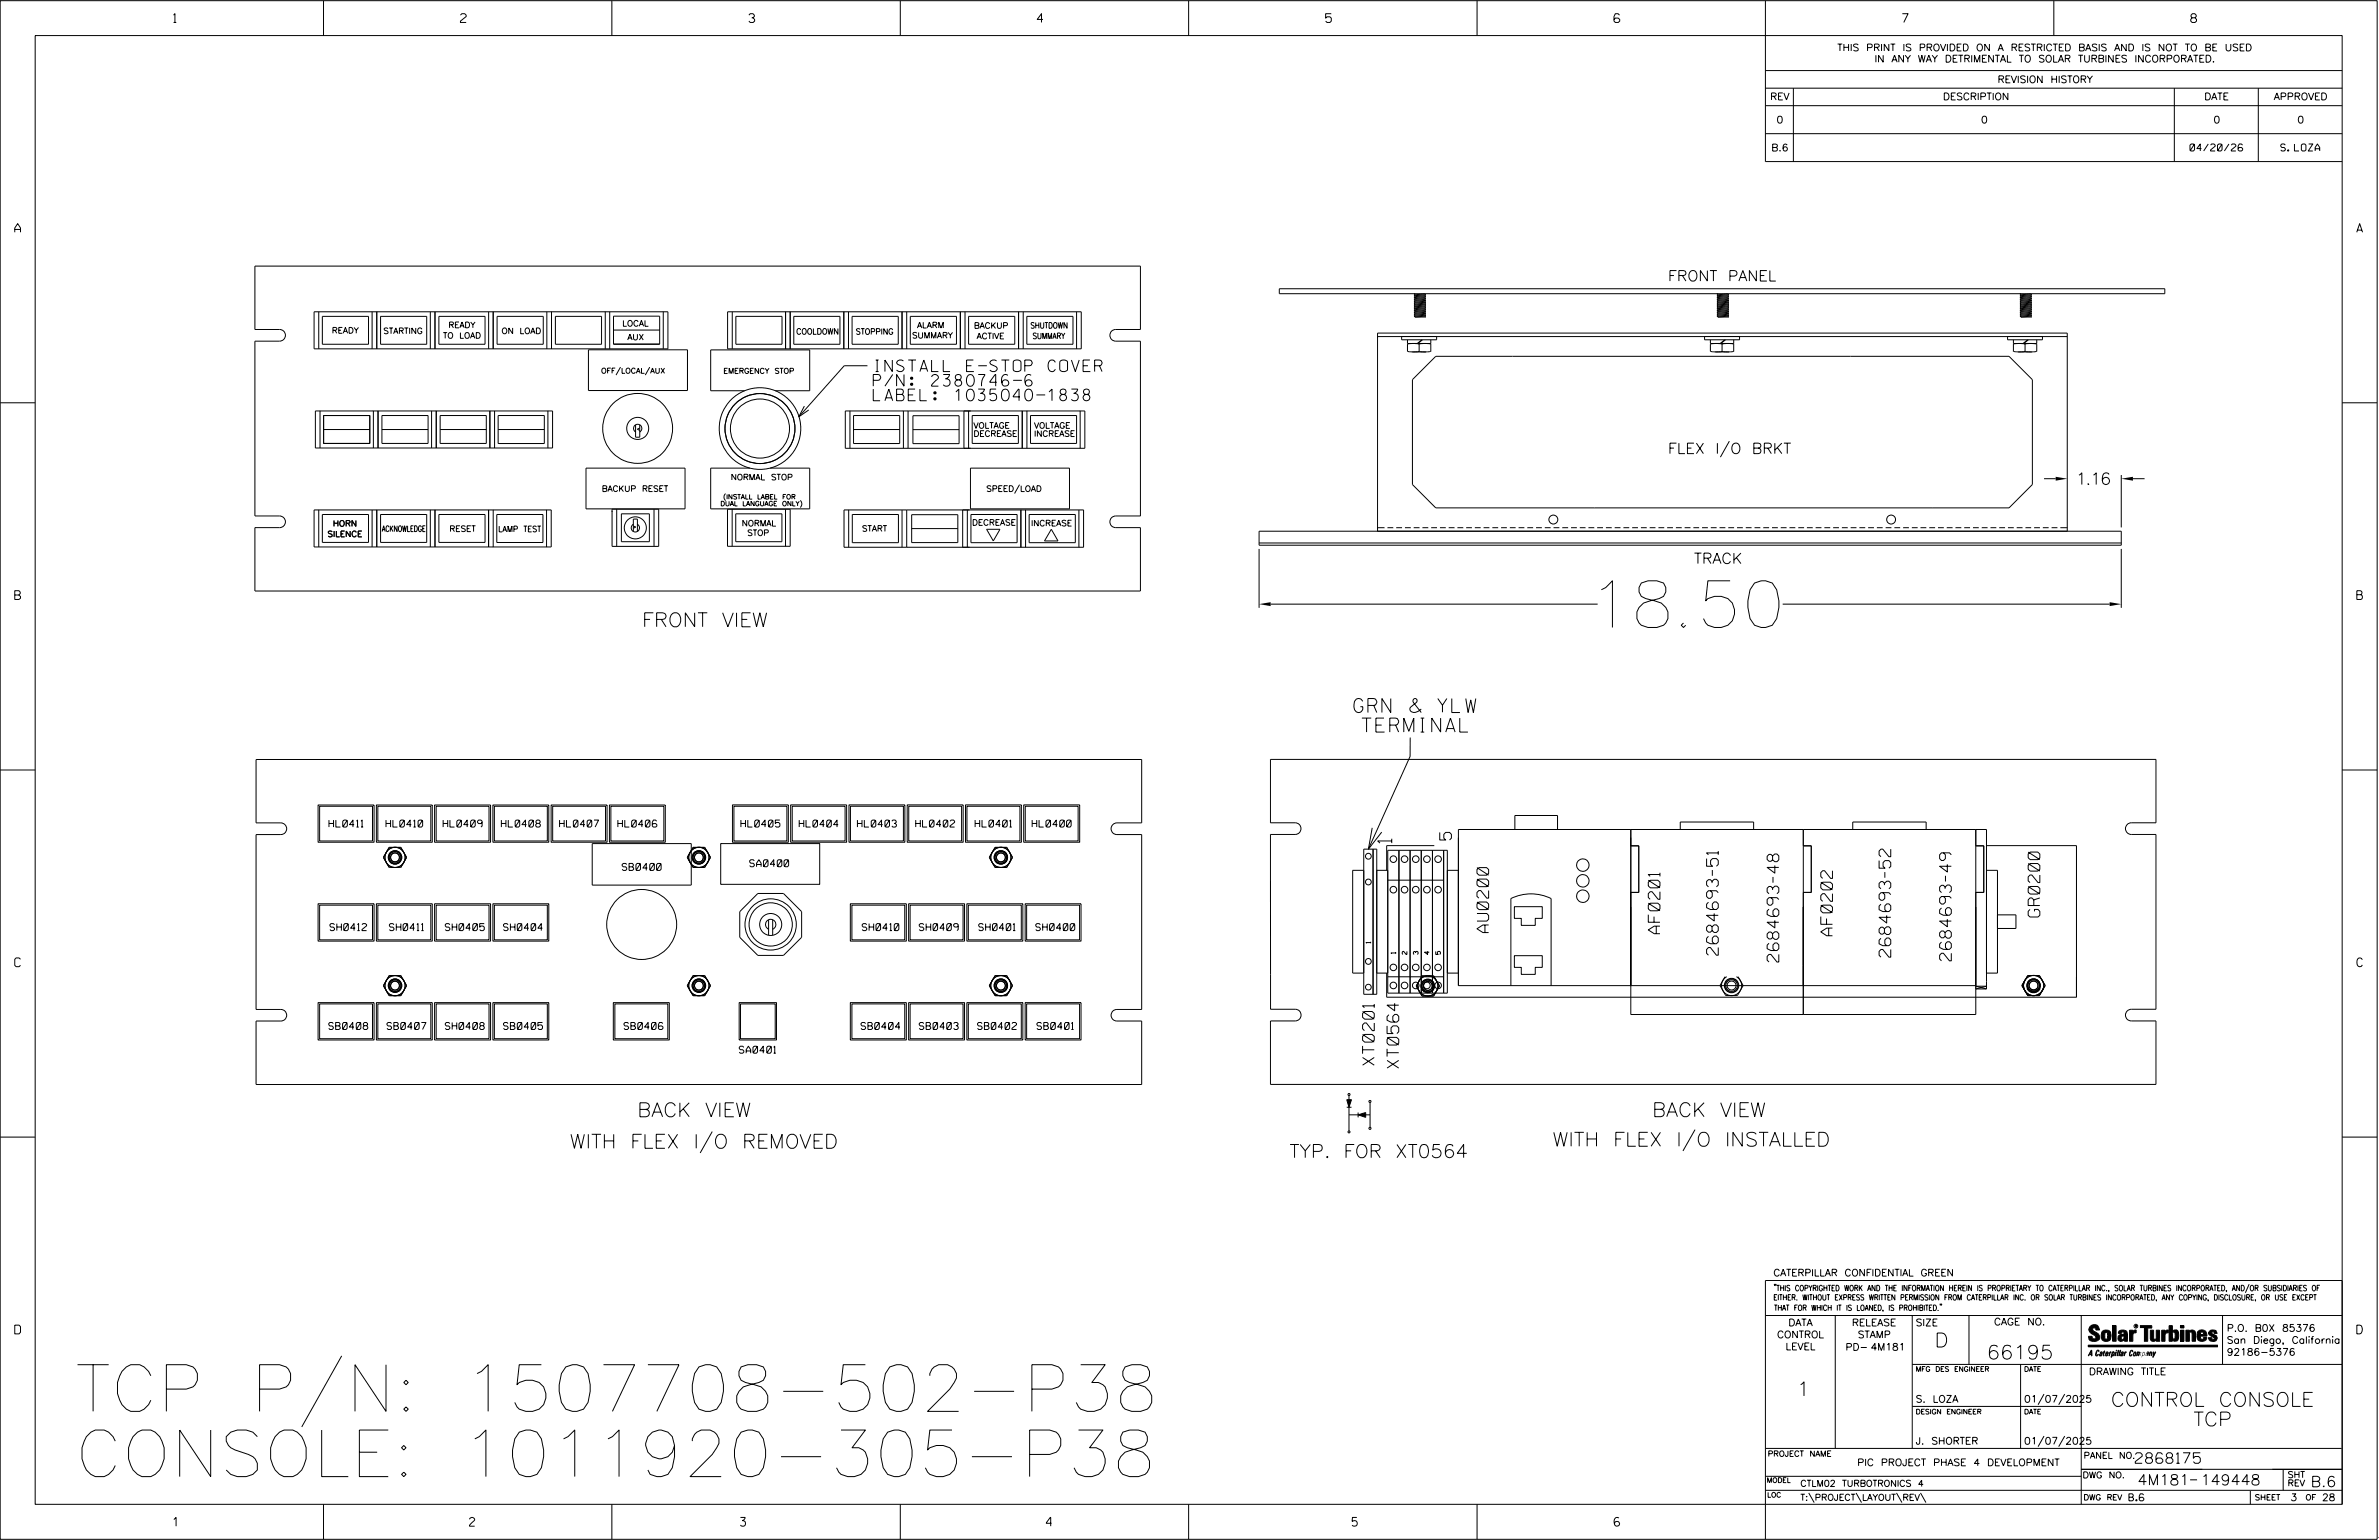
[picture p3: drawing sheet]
<svg xmlns="http://www.w3.org/2000/svg" width="864mm" height="559mm" viewBox="0 0 864 559" stroke-linecap="round" stroke-linejoin="round" font-family="sans-serif">
<defs><g id="words">
<g font-size="16.9">
<text x="581.3" y="227.7">18.50</text>
<text x="27.3" y="512.1">TCP P/N: 1507708-502-P38</text>
<text x="27.3" y="535.8">CONSOLE: 1011920-305-P38</text>
</g>
<g font-size="5.1">
<text x="233.1" y="227.4">FRONT VIEW</text>
<text x="491.5" y="258.5">GRN &amp; YLW</text>
<text x="494.4" y="265.7">TERMINAL</text>
<text x="505.2" y="305.9" transform="rotate(-90 505.2 305.9)">1</text>
<text x="231.3" y="405.2">BACK VIEW</text>
<text x="599.7" y="405.2">BACK VIEW</text>
<text x="206.8" y="416.7">WITH FLEX I/O REMOVED</text>
<text x="563.6" y="415.9">WITH FLEX I/O INSTALLED</text>
<text x="702.3" y="488.8">D</text>
<text x="721.2" y="493.2">66195</text>
<text x="652.2" y="506.5">1</text>
<text x="766.3" y="510.3">CONTROL CONSOLE</text>
<text x="796.2" y="517.4">TCP</text>
</g>
<text font-size="4.8" x="468.1" y="420.1">TYP. FOR XT0564</text>
<g font-size="4.2">
<text x="317" y="134.8">INSTALL E-STOP COVER</text>
<text x="317" y="140.1">P/N: 2380746-6</text>
<text x="317" y="145.4">LABEL: 1035040-1838</text>
<text x="754.7" y="175.8">1.16</text>
<text x="526.9" y="304.8" transform="rotate(-90 526.9 304.8)">5</text>
<text x="740.5" y="332.8" transform="rotate(-90 740.5 332.8)">GR0200</text>
<text x="540.4" y="338.4" transform="rotate(-90 540.4 338.4)">AU0200</text>
<text x="602.6" y="338.8" transform="rotate(-90 602.6 338.8)">AF0201</text>
<text x="665.2" y="339.5" transform="rotate(-90 665.2 339.5)">AF0202</text>
<text x="623.7" y="346.6" transform="rotate(-90 623.7 346.6)">2684693-51</text>
<text x="686.4" y="347.3" transform="rotate(-90 686.4 347.3)">2684693-52</text>
<text x="645.7" y="349.1" transform="rotate(-90 645.7 349.1)">2684693-48</text>
<text x="708.3" y="348.7" transform="rotate(-90 708.3 348.7)">2684693-49</text>
<text x="498.9" y="386.5" transform="rotate(-90 498.9 386.5)">XT0201</text>
<text x="507.7" y="387.5" transform="rotate(-90 507.7 387.5)">XT0564</text>
</g>
<g font-size="3.8">
<text x="605.5" y="102">FRONT PANEL</text>
<text x="605.5" y="164.6">FLEX I/O BRKT</text>
<text x="614.9" y="204.5">TRACK</text>
<text x="775.1" y="531">2868175</text>
<text x="775.9" y="538.9">4M181</text>
<text x="798.8" y="538.9">149448</text>
<text x="838.8" y="539.5">B.6</text>
</g>
<g font-size="3.2">
<text x="63" y="8.2">1</text>
<text x="167.2" y="8.2">2</text>
<text x="271.8" y="8.2">3</text>
<text x="376.5" y="8.2">4</text>
<text x="481.2" y="8.2">5</text>
<text x="690.6" y="8.2">7</text>
<text x="795.3" y="8.2">8</text>
<text x="5.4" y="84.3">A</text>
<text x="855.5" y="84.3">A</text>
<text x="5.4" y="217.5">B</text>
<text x="855.6" y="217.5">B</text>
<text x="5.4" y="350.8">C</text>
<text x="855.6" y="350.8">C</text>
<text x="5.4" y="484">D</text>
<text x="855.6" y="484">D</text>
<text x="62.8" y="553.8">1</text>
<text x="170.4" y="553.8">2</text>
<text x="268.8" y="553.8">3</text>
<text x="379.8" y="553.8">4</text>
<text x="490.8" y="553.8">5</text>
<text x="585.9" y="553.8">6</text>
</g>
<g font-size="2.5">
<text x="666.9" y="18.5">THIS PRINT IS PROVIDED ON A RESTRICTED BASIS AND IS NOT TO BE USED</text>
<text x="680.5" y="22.6">IN ANY WAY DETRIMENTAL TO SOLAR TURBINES INCORPORATED.</text>
<text x="725.1" y="30">REVISION HISTORY</text>
<text x="642.6" y="36.3">REV</text>
<text x="705.3" y="36.3">DESCRIPTION</text>
<text x="800.2" y="36.3">DATE</text>
<text x="825.4" y="36.3">APPROVED</text>
<text x="644.9" y="44.7">0</text>
<text x="719.1" y="44.7">0</text>
<text x="803.5" y="44.7">0</text>
<text x="834" y="44.7">0</text>
<text x="643" y="54.8">B.6</text>
<text x="795" y="54.8">04/20/26</text>
<text x="827.9" y="54.8">S. LOZA</text>
<text x="119.4" y="300.1">HL0411</text>
<text x="140.1" y="300.1">HL0410</text>
<text x="160.8" y="300.1">HL0409</text>
<text x="182" y="300.1">HL0408</text>
<text x="203.1" y="300.1">HL0407</text>
<text x="224.3" y="300.1">HL0406</text>
<text x="269" y="300.1">HL0405</text>
<text x="290.1" y="300.1">HL0404</text>
<text x="311.3" y="300.1">HL0403</text>
<text x="332.4" y="300.1">HL0402</text>
<text x="354" y="300.1">HL0401</text>
<text x="374.7" y="300.1">HL0400</text>
<text x="225.9" y="315.8">SB0400</text>
<text x="272.2" y="314.5">SA0400</text>
<text x="119.8" y="337.7">SH0412</text>
<text x="141.4" y="337.7">SH0411</text>
<text x="161.6" y="337.7">SH0405</text>
<text x="182.8" y="337.7">SH0404</text>
<text x="313" y="337.7">SH0410</text>
<text x="333.7" y="337.7">SH0409</text>
<text x="355.3" y="337.7">SH0401</text>
<text x="376" y="337.7">SH0400</text>
<text x="119.3" y="373.5">SB0408</text>
<text x="140.5" y="373.5">SB0407</text>
<text x="161.6" y="373.5">SH0408</text>
<text x="182.8" y="373.5">SB0405</text>
<text x="226.5" y="373.5">SB0406</text>
<text x="312.6" y="373.5">SB0404</text>
<text x="333.7" y="373.5">SB0403</text>
<text x="354.9" y="373.5">SB0402</text>
<text x="376.4" y="373.5">SB0401</text>
<text x="268.4" y="382.2">SA0401</text>
<text x="643.8" y="463">CATERPILLAR CONFIDENTIAL GREEN</text>
<text x="645.1" y="485.5">CONTROL</text>
<text x="649.2" y="481.1">DATA</text>
<text x="672.3" y="481.1">RELEASE</text>
<text x="674.4" y="485.5">STAMP</text>
<text x="695.4" y="481.1">SIZE</text>
<text x="723.8" y="480.8">CAGE NO.</text>
<text x="808.4" y="483.1">P.O. B0X 85376</text>
<text x="648.2" y="489.8">LEVEL</text>
<text x="669.9" y="490">PD- 4M181</text>
<text x="808.4" y="487.5">San Diego, California</text>
<text x="808.4" y="491.8">92186-5376</text>
<text x="758.3" y="498.9">DRAWING TITLE</text>
<text x="695.4" y="508.9">S. LOZA</text>
<text x="734.8" y="508.9">01/07/2025</text>
<text x="695.4" y="524.1">J. SHORTER</text>
<text x="734.8" y="524.1">01/07/2025</text>
<text x="674.2" y="531.9">PIC PROJECT PHASE 4 DEVELOPMENT</text>
<text x="772.8" y="544.6">B.6</text>
<text x="831.4" y="544.6">3</text>
<text x="842.9" y="544.6">28</text>
</g>
<g font-size="2.3">
<text x="756.4" y="529.2">PANEL NO.</text>
<text x="653.5" y="539.4">CTLM02 TURBOTRONICS 4</text>
<text x="756" y="536.3">DWG NO.</text>
<text x="830.4" y="539.3">REV</text>
<text x="830.4" y="536.2">SHT</text>
<text x="653.5" y="544.5">T:\PROJECT\LAYOUT\REV\</text>
</g>
<g font-size="2.1">
<text x="162.8" y="118.9">READY</text>
<text x="225.9" y="118.4">LOCAL</text>
<text x="332.9" y="119">ALARM</text>
<text x="353.5" y="119.2">BACKUP</text>
<text x="374.1" y="119.1">SHUTDOWN</text>
<text x="120.5" y="120.9">READY</text>
<text x="139.1" y="121.1">STARTING</text>
<text x="160.8" y="122.8">TO LOAD</text>
<text x="182.1" y="121.1">ON LOAD</text>
<text x="227.8" y="123.4">AUX</text>
<text x="289" y="121.3">COOLDOWN</text>
<text x="310.6" y="121.4">STOPPING</text>
<text x="331.1" y="122.7">SUMMARY</text>
<text x="354.6" y="123">ACTIVE</text>
<text x="374.8" y="123">SUMMARY</text>
<text x="353.4" y="155.4">VOLTAGE</text>
<text x="375.4" y="155.4">VOLTAGE</text>
<text x="353.4" y="158.4">DECREASE</text>
<text x="375.4" y="158.4">INCREASE</text>
<text x="218.4" y="178.4">BACKUP RESET</text>
<text x="265.3" y="174.2">NORMAL STOP</text>
<text x="358" y="178.4">SPEED/LOAD</text>
<text x="120.8" y="191">HORN</text>
<text x="269.3" y="190.9">NORMAL</text>
<text x="352.9" y="190.6">DECREASE</text>
<text x="374.3" y="190.9">INCREASE</text>
<text x="118.9" y="194.8">SILENCE</text>
<text x="138.6" y="192.9">ACKNOWLEDGE</text>
<text x="163.2" y="192.9">RESET</text>
<text x="180.8" y="193">LAMP TEST</text>
<text x="271.3" y="194.4">STOP</text>
<text x="312.9" y="192.8">START</text>
</g>
<g font-size="2">
<text x="643.8" y="468.4">&quot;THIS COPYRIGHTED WORK AND THE INFORMATION HEREIN IS PROPRIETARY TO CATERPILLAR INC., SOLAR TURBINES INCORPORATED, AND/OR SUBSIDIARIES OF</text>
<text x="643.8" y="471.8">EITHER. WITHOUT EXPRESS WRITTEN PERMISSION FROM CATERPILLAR INC. OR SOLAR TURBINES INCORPORATED, ANY COPYING, DISCLOSURE, OR USE EXCEPT</text>
<text x="644" y="475.6">THAT FOR WHICH IT IS LOANED, IS PROHIBITED.&quot;</text>
<text x="641.7" y="528.5">PROJECT NAME</text>
<text x="756.3" y="544.3">DWG REV</text>
<text x="818.5" y="544.3">SHEET</text>
<text x="836.9" y="544.3">OF</text>
</g>
<g font-size="1.9">
<text x="218.2" y="135.5">OFF/LOCAL/AUX</text>
<text x="262.6" y="135.5">EMERGENCY STOP</text>
</g>
<g font-size="1.8">
<text x="695.4" y="497.6">MFG DES ENGINEER</text>
<text x="734.8" y="497.6">DATE</text>
<text x="695.4" y="513.1">DESIGN ENGINEER</text>
<text x="734.8" y="513.1">DATE</text>
<text x="641.3" y="538">MODEL</text>
<text x="641.5" y="543.3">LOC</text>
</g>
<g font-size="1.7">
<text x="261.5" y="183.6">DUAL LANGUAGE ONLY)</text>
<text x="262.5" y="181.1">(INSTALL LABEL FOR</text>
<text x="497.6" y="342.3" transform="rotate(-90 497.6 342.3)">1</text>
<text x="506.6" y="346" transform="rotate(-90 506.6 346)">1</text>
<text x="510.7" y="346.3" transform="rotate(-90 510.7 346.3)">2</text>
<text x="514.8" y="346.3" transform="rotate(-90 514.8 346.3)">3</text>
<text x="518.8" y="346.3" transform="rotate(-90 518.8 346.3)">4</text>
<text x="522.9" y="346.3" transform="rotate(-90 522.9 346.3)">5</text>
</g>
<text font-size=".9" x="775.1" y="481.7">R</text>
</g></defs>
<g fill="none" stroke="#000" stroke-width=".36">
<path d="M.1 .2h862.8v558.4h-862.8zM12.8 12.9h837.4v533h-837.4zM117.4 .2v12.7M222.1 .2v12.7M326.8 .2v12.7M431.5 .2v12.7M536.2 .2v12.7M587.9 5.5l-.5-.5h-1l-.5 1v1.7l.5 .4h1l.6-.4v-.6l-.6-.5h-1l-.5 .5M640.9 .2v58.4h209.3M745.6 .2v12.7M640.9 25.6h209.3M640.9 32h209.3"/>
<path d="M640.9 38.3h209.3M651 32v26.6M789.3 32v26.6M819.8 32v26.6M640.9 48.5h209.3M92.5 96.6h321.5v23h-9a2.12 2.12 0 0 0-2.1 2.1 2.12 2.12 0 0 0 2.1 2.1h9v63.4h-9a2.12 2.12 0 0 0-2.1 2.1 2.12 2.12 0 0 0 2.1 2.2h9v23h-321.5v-23h9a2.12 2.12 0 0 0 2.1-2.2 2.12 2.12 0 0 0-2.1-2.1h-9v-63.4h9a2.12 2.12 0 0 0 2.1-2.1 2.12 2.12 0 0 0-2.1-2.1h-9zM114 113.1h128.5v13.5h-128.5zM115.7 113.1v13.5M117 114.8h16.8v10.1h-16.8zM135.1 113.1v13.5M136.8 113.1v13.5M138.1 114.8h16.8v10.1h-16.8z"/>
<path d="M156.2 113.1v13.5M157.9 113.1v13.5M159.3 114.8h16.8v10.1h-16.8zM177.4 113.1v13.5M179 113.1v13.5M180.4 114.8h16.8v10.1h-16.8zM198.5 113.1v13.5M200.2 113.1v13.5M201.6 114.8h16.8v10.1h-16.8zM219.7 113.1v13.4M221.3 113.1v13.5M222.7 114.7h16.8v10.2h-16.8z"/>
<path d="M222.7 119.8h16.8M240.8 113.1v13.4M264.1 113.1h128.4v13.5h-128.4zM265.8 113.1v13.5M267.1 114.8h16.8v10.1h-16.8zM285.2 113.1v13.5M286.8 113.1v13.5M288.1 114.8h16.8v10.1h-16.8zM306.3 113.1v13.5M308 113.1v13.5M309.3 114.8h16.8v10.1h-16.8zM327.4 113.1v13.5"/>
<path d="M329.1 113.1v13.5M330.4 114.8h16.8v10.1h-16.8zM348.6 113.1v13.5M350.3 113.1v13.5M351.6 114.8h16.8v10.1h-16.8zM369.7 113.1v13.5M371.4 113.1v13.5M372.7 114.8h16.8v10.1h-16.8zM390.8 113.1v13.5M464.4 104.8h321.4v1.8h-321.4zM513.3 106.6l.4 .4M513.3 107.3l.4 .3"/>
<path d="M513.3 108l.4 .3M513.3 108.7l.4 .3M513.3 109.3l.4 .4M513.3 110l.4 .3M513.3 110.7l.4 .3M513.3 112l.4 .4M513.3 112.7l.4 .3M513.3 113.3l.4 .4M513.3 114.1l.4 .3M513.3 111.3l.4 .4M513.3 114.7l.4 .3 3.5-.3M513.4 106.6h-.1"/>
<path d="M513.7 106.6h-.4M513.7 107l-.4 .3M513.7 107.6l-.4 .4M513.7 108.3l-.4 .4M513.7 109l-.4 .3M513.7 109.7l-.4 .3M513.7 110.3l-.4 .4M513.7 111l-.4 .3M513.7 111.7l-.4 .3M513.7 112.4l-.4 .3M513.7 113l-.4 .3M513.7 113.7l-.4 .4"/>
<path d="M513.7 114.4l-.4 .3M517.2 106.6l.4 .4M517.2 107.3l.4 .3M517.2 108l.4 .3M517.2 108.7l.4 .3M517.2 109.3l.4 .4M517.2 110l.4 .3M517.2 110.7l.4 .3M517.2 112l.4 .4M517.2 112.7l.4 .3M517.2 113.3l.4 .4M517.2 114.1l.4 .3"/>
<path d="M517.2 111.3l.4 .4M517.2 114.7l.4 .3h-3.9M517.2 108.7l-3.5 .3M517.2 108l-3.5 .3M517.2 107.3l-3.5 .3M517.2 106.6l-3.5 .4M517.2 110l-3.5 .3M517.2 110.7l-3.5 .3M517.2 109.3l-3.5 .4M517.2 112l-3.5 .4M517.2 112.7l-3.5 .3M517.2 113.3l-3.5 .4"/>
<path d="M517.2 114.1l-3.5 .3M517.2 111.3l-3.5 .4M517.2 106.6h.1M517.6 108.3l-4.3 .4M517.6 107.6l-4.3 .4M517.6 107l-4.3 .3M517.6 109.7l-4.3 .3M517.6 111l-4.3 .3M517.6 110.3l-4.3 .4M517.6 109l-4.3 .3M517.6 111.7l-4.3 .3M517.6 112.4l-4.3 .3"/>
<path d="M517.6 113l-4.3 .3M517.6 113.7l-4.3 .4M517.6 114.4l-4.3 .3M517.6 114.4l-.4 .3M517.6 107l-.4 .3M517.6 107.6l-.4 .4M517.6 108.3l-.4 .4M517.6 109l-.4 .3M517.6 109.7l-.4 .3M517.6 110.3l-.4 .4M517.6 111l-.4 .3M517.6 111.7l-.4 .3"/>
<path d="M517.6 112.4l-.4 .3M517.6 113l-.4 .3M517.6 113.7l-.4 .4M623.3 106.6l.4 .4M623.3 107.3l.4 .3M623.3 108l.4 .3M623.3 108.7l.4 .3M623.3 109.3l.4 .4M623.3 110l.4 .3M623.3 110.7l.4 .3M623.3 112l.4 .4M623.3 112.7l.4 .3"/>
<path d="M623.3 113.3l.4 .4M623.3 114.1l.4 .3M623.3 111.3l.4 .4M623.3 114.7l.4 .3M623.3 106.6h.1M623.7 107l-.4 .3M623.7 107.6l-.4 .4M623.7 108.3l-.4 .4M623.7 109l-.4 .3M623.7 109.7l-.4 .3M623.7 110.3l-.4 .4M623.7 111l-.4 .3"/>
<path d="M623.7 111.7l-.4 .3M623.7 112.4l-.4 .3M623.7 113l-.4 .3M623.7 113.7l-.4 .4M623.7 114.4l-.4 .3M623.7 106.6h-.4M627.2 106.6l.4 .4M627.2 107.3l.4 .3M627.2 108l.4 .3M627.2 108.7l.4 .3M627.2 109.3l.4 .4M627.2 110l.4 .3"/>
<path d="M627.2 110.7l.4 .3M627.2 112l.4 .4M627.2 112.7l.4 .3M627.2 113.3l.4 .4M627.2 114.1l.4 .3M627.2 111.3l.4 .4M627.2 114.7l.4 .3h-4M627.2 109.3l-3.5 .4M627.2 108.7l-3.5 .3M627.2 108l-3.5 .3M627.2 107.3l-3.5 .3M627.2 106.6l-3.5 .4"/>
<path d="M627.2 110l-3.5 .3M627.2 110.7l-3.5 .3M627.2 112l-3.5 .4M627.2 112.7l-3.5 .3M627.2 113.3l-3.5 .4M627.2 114.1l-3.5 .3M627.2 114.7l-3.5 .3M627.2 111.3l-3.5 .4M627.2 106.6h.1M627.6 109l-4.3 .3M627.6 108.3l-4.3 .4M627.6 107.6l-4.3 .4"/>
<path d="M627.6 107l-4.3 .3M627.6 109.7l-4.3 .3M627.6 111l-4.3 .3M627.6 110.3l-4.3 .4M627.6 111.7l-4.3 .3M627.6 112.4l-4.3 .3M627.6 113l-4.3 .3M627.6 113.7l-4.3 .4M627.6 114.4l-4.3 .3M627.6 114.4l-.4 .3M627.6 107l-.4 .3M627.6 107.6l-.4 .4"/>
<path d="M627.6 108.3l-.4 .4M627.6 109l-.4 .3M627.6 109.7l-.4 .3M627.6 110.3l-.4 .4M627.6 111l-.4 .3M627.6 111.7l-.4 .3M627.6 112.4l-.4 .3M627.6 113l-.4 .3M627.6 113.7l-.4 .4M733.3 113.3l.4 .4M733.3 114.1l.4 .3M733.3 112l.4 .4"/>
<path d="M733.3 112.7l.4 .3M733.3 111.3l.4 .4M733.3 106.6l.4 .4M733.3 107.3l.4 .3M733.3 108l.4 .3M733.3 108.7l.4 .3M733.3 109.3l.4 .4M733.3 110l.4 .3M733.3 110.7l.4 .3M733.3 114.7l.4 .3M733.3 106.6h.1M733.7 106.6h-.4"/>
<path d="M733.7 113.7l-.4 .4M733.7 114.4l-.4 .3M733.7 111.7l-.4 .3M733.7 112.4l-.4 .3M733.7 113l-.4 .3M733.7 107l-.4 .3M733.7 107.6l-.4 .4M733.7 108.3l-.4 .4M733.7 109l-.4 .3M733.7 109.7l-.4 .3M733.7 110.3l-.4 .4M733.7 111l-.4 .3"/>
<path d="M737.1 108.7l-3.4 .3M737.1 108l-3.4 .3M737.1 107.3l-3.4 .3M737.1 106.6l-3.4 .4M737.1 110l-3.4 .3M737.1 110.7l-3.4 .3M737.1 114.7l.4 .3h-3.9M737.1 112l-3.4 .4M737.1 112.7l-3.4 .3M737.1 113.3l-3.4 .4M737.1 114.1l-3.4 .3M737.1 114.7l-3.4 .3"/>
<path d="M737.1 111.3l-3.4 .4M737.1 109.3l-3.4 .4M737.1 114.1l.4 .3M737.1 112l.4 .4M737.1 112.7l.4 .3M737.1 113.3l.4 .4M737.1 111.3l.4 .4M737.1 106.6l.4 .4M737.1 107.3l.4 .3M737.1 108l.4 .3M737.1 108.7l.4 .3M737.1 109.3l.4 .4"/>
<path d="M737.1 110l.4 .3M737.1 110.7l.4 .3M737.2 106.6h-.1M737.5 111.7l-.4 .3M737.5 112.4l-.4 .3M737.5 113l-.4 .3M737.5 113.7l-.4 .4M737.5 107l-.4 .3M737.5 107.6l-.4 .4M737.5 108.3l-.4 .4M737.5 109l-.4 .3M737.5 109.7l-.4 .3"/>
<path d="M737.5 110.3l-.4 .4M737.5 111l-.4 .3M737.5 109l-4.2 .3M737.5 108.3l-4.2 .4M737.5 107.6l-4.2 .4M737.5 107l-4.2 .3M737.5 109.7l-4.2 .3M737.5 114.4l-.4 .3M737.5 111.7l-4.2 .3M737.5 112.4l-4.2 .3M737.5 113l-4.2 .3M737.5 113.7l-4.2 .4"/>
<path d="M737.5 114.4l-4.2 .3M737.5 111l-4.2 .3M737.5 110.3l-4.2 .4M213.6 126.9h36v14.8h-36zM225.2 133.2l-1.6 2.9M235.9 133.2l-1.7 2.9M314.9 132.7h-8.4l-16.5 18.5M500.1 122.1h250.3M508.8 122.1h12.7v1.2h-12.7zM510.9 124.8l.1 2.7 2 .2 2.2-.3M510.9 123.3v1.3h8.5v-1.3M511 124.8l2.3-.2 1.9 .3"/>
<path d="M511 124.8l-.1 .1M512.7 127.7h4.9M512.7 137.8l8.5-8.5h208.1l8.5 8.5v38l-8.5 8.5h-208.1l-8.5-8.5zM515.2 127.4l2.1 .3 2.1-.3M515.2 127.4h.1M515.2 124.8v2.7M515.2 124.8l2.1-.2 2.1 .2M515.2 124.8v.1M516.1 123.3l-1.6 1.3M516.4 123.3l-1.7 1.3M519.4 124.8v.1M519.4 127.4h.1"/>
<path d="M519.4 124.8v2.7M618.8 122.1h12.7v1.2h-12.7zM620.9 124.8v2.7l2.1 .2 2.1-.3M620.9 123.3v1.3h8.5v-1.3M621 124.8l-.1 .1M621 124.8l2-.2 2.1 .2M622.7 127.7h4.9M625.1 124.8l.1 .1M625.1 127.4l2.1 .3 2.2-.3M625.1 127.4h.1M625.1 124.9h.1M625.1 124.8v2.7"/>
<path d="M625.2 124.9h-.1M625.2 124.8l2-.2 2.2 .3v2.6M626.1 123.3l-1.6 1.3M626.4 123.3l-1.7 1.3M629.4 127.4h.1M728.8 122.1h12.6v1.2h-12.6zM730.8 127.4l2.2 .3 2.1-.3M730.9 123.3v1.3h8.5v-1.3M730.9 124.8v2.7M730.9 124.8l-.1 .1M730.9 124.8l2.1-.2 2.1 .2M732.6 127.7h5"/>
<path d="M735.1 124.9l2.1-.3 2.1 .3 .1 2.6M735.1 127.4l2.1 .3 2.2-.3M735.1 124.8v.1M735.1 127.4h.1M735.1 124.8v2.7M736.1 123.3l-1.7 1.3M736.3 123.3l-1.6 1.3M739.4 127.4h.1M.1 146.2h12.7M114.5 149.1h86.1v13.5h-86.1zM116.2 149.1v13.5M117.5 150.8h16.7v10.1h-16.7z"/>
<path d="M117.5 155.9h16.7M135.5 149.1v13.5M137.2 149.1v13.5M138.6 155.9h16.8M138.6 150.8h16.8v10.1h-16.8zM156.7 149.1v13.5M158.4 149.1v13.5M159.8 155.9h16.7M159.8 150.8h16.7v10.1h-16.7zM177.8 149.1v13.5M179.5 149.1v13.5M180.8 155.9h16.8"/>
<path d="M180.8 150.8h16.8v10.1h-16.8zM198.9 149.1v13.5M230.7 156.7a1.51 1.51 0 0 1-.3-2.2 1.51 1.51 0 0 1 2.3 0 1.51 1.51 0 0 1-.5 2.3M232.2 154.1v4.5h-1.5v-4.4M232.2 155.3l-.8 .5 .8 .4M270.3 141.8h-12.3v-14.8h35.9v14.8h-12.5M292 147.4l-2 3.8 3.6-2.4M306.8 149.1h87v13.6h-87zM308.5 149.1v13.6M309.8 155.9h16.8M309.8 150.8h16.8v10.1h-16.8zM327.9 149.1v13.6"/>
<path d="M329.6 149.1v13.6M331.4 150.8h16.8v10.2h-16.8zM331.4 155.9h16.8M349.9 149.1v13.6M351.6 149.1v13.6M352.9 150.8h16.8v10.1h-16.8zM371.1 149.1v13.6M372.8 149.1v13.6M374.1 150.8h16.7v10.1h-16.7zM392.1 149.1v13.6M850.2 146.2h12.7M212.7 169.9h36v14.7h-36z"/>
<path d="M263.4 179.1a1.74 1.74 0 0 0 0 2.6M272.2 169.9h-14.2v14.7h35.9v-14.7h-14.4M352.3 169.9h35.9v14.7h-35.9zM370.1 175.9l-1.8 3.2M627.8 160.1l-3.3 5.8M742 173.7h4.2M770 172.4v19M774.3 173.7h4.2M114 185h86.1v13.5h-86.1zM115.7 185v13.5M117 186.7h16.8v10.1h-16.8zM135.1 185v13.5"/>
<path d="M136.8 185v13.5M138.1 186.7h16.8v10.1h-16.8zM156.2 185v13.5M157.9 185v13.5M159.3 186.7h16.8v10.1h-16.8zM177.3 185v13.5M177.4 185v13.5M179 185v13.5M180.3 186.7h16.8v10.1h-16.8zM198.4 185v13.5M222.1 185.6h.1M222.2 184.7h16.9v13.6h-16.9z"/>
<path d="M223.9 184.7v13.6M225.6 186.4h10.1v10.2h-10.1zM229.9 190.9l.9 .3-.9 .5M229.9 190.2a1.5 1.5 0 0 0-.5 2.3 1.5 1.5 0 0 0 2.3 0 1.5 1.5 0 0 0-.3-2.2M231.4 192.8v-4.5h-1.5v4.6M237.4 184.7v13.6M264.1 184.8h22.7v13.4h-22.7zM265.8 184.8v13.4M267.1 186.4h16.7v10.2h-16.7zM285.2 184.8v13.4M290.5 181.6a1.74 1.74 0 0 1 0 2.5M306.4 185h86.9v13.6h-86.9z"/>
<path d="M308.1 185v13.6M309.4 186.7h16.7v10.2h-16.7zM327.4 185v13.6M329.1 185v13.6M330.9 186.8h16.8v10.1h-16.8zM330.9 191.8h16.8M349.5 185v13.6M351.2 185v13.6M352.5 186.7h16.7v10.2h-16.7zM358.1 192.1h4.9l-2.4 4.2zM370.6 185v13.6M372.3 185v13.6"/>
<path d="M373.6 186.7h16.7v10.2h-16.7zM381.6 192.1l2.5 4.2h-4.9zM391.7 185v13.6M457.1 192.8h312.9v5h-312.9zM457.1 199.2v21.4M457.1 197h312.9M500.1 191.5h2.5M500.1 192.8v-71.9h250.3v71.9M503.7 191.5h2.1M506.8 191.5h2.2M510 191.5h2.1M513.2 191.5h2.1"/>
<path d="M516.4 191.5h2.1M519.5 191.5h2.2M522.7 191.5h2.1M525.9 191.5h2.1M529.1 191.5h2.1M532.2 191.5h2.1M535.4 191.5h2.1M538.6 191.5h2.1M541.7 191.5h2.1M544.9 191.5h2.1M548.1 191.5h2.1M551.3 191.5h2.1"/>
<path d="M554.4 191.5h2.1M557.6 191.5h2.1M560.8 191.5h2.1M564 191.5h2.1M567.1 191.5h2.1M570.3 191.5h2.1M573.5 191.5h2.1M576.6 191.5h2.1M579.8 191.5h2.1M583 191.5h2.1M586.1 191.5h2.2M589.3 191.5h2.1"/>
<path d="M592.5 191.5h2.1M595.7 191.5h2.1M598.8 191.5h2.2M602 191.5h2.1M605.2 191.5h2.1M608.4 191.5h2.1M611.5 191.5h2.2M614.7 191.5h2.1M617.9 191.5h2.1M621 191.5h2.1M624.2 191.5h2.1M627.4 191.5h2.1"/>
<path d="M630.6 191.5h2.1M633.7 191.5h2.1M636.9 191.5h2.1M640.1 191.5h2.1M643.3 191.5h2.1M646.4 191.5h2.1M649.6 191.5h2.1M652.8 191.5h2.1M655.9 191.5h2.1M659.1 191.5h2.1M662.3 191.5h2.1M665.4 191.5h2.2"/>
<path d="M668.6 191.5h2.1M671.8 191.5h2.1M675 191.5h2.1M678.1 191.5h2.2M681.3 191.5h2.1M684.5 191.5h2.1M687.7 191.5h2.1M690.8 191.5h2.2M694 191.5h2.1M697.2 191.5h2.1M700.3 191.5h2.2M703.5 191.5h2.1"/>
<path d="M706.7 191.5h2.1M709.9 191.5h2.1M713 191.5h2.2M716.2 191.5h2.1M719.4 191.5h2.1M722.6 191.5h2.1M725.7 191.5h2.2M728.9 191.5h2.1M732.1 191.5h2.1M735.3 191.5h2M738.4 191.5h2.1M741.6 191.5h2.1"/>
<path d="M744.7 191.5h2.2M747.9 191.5h2.6M770 199.2v21.4M461.3 219.2h118.7M647.1 219.2h118.7M.1 279.4h12.7M93 275.6h321.4v23h-9a2.12 2.12 0 0 0-2.1 2.1 2.12 2.12 0 0 0 2.1 2.1h9v63.5h-9a2.1 2.1 0 0 0-2.1 2.1 2.1 2.1 0 0 0 2.1 2.1h9v23h-321.4v-23h9a2.1 2.1 0 0 0 2.1-2.1 2.1 2.1 0 0 0-2.1-2.1h-9v-63.5h9a2.12 2.12 0 0 0 2.1-2.1 2.12 2.12 0 0 0-2.1-2.1h-9zM461.2 275.6h321.4v23h-8.9a2.12 2.12 0 0 0-2.1 2.1 2.12 2.12 0 0 0 2.1 2.1h8.9v63.4h-8.9a2.12 2.12 0 0 0-2.1 2.1 2.12 2.12 0 0 0 2.1 2.2h8.9v23h-321.4v-23h9a2.12 2.12 0 0 0 2.1-2.2 2.12 2.12 0 0 0-2.1-2.1h-9v-51.2v-12.2h8.9a2.12 2.12 0 0 0 2.2-2.1 2.12 2.12 0 0 0-2.2-2.1h-8.9zM511.9 267.6v6.9l-15.2 33.6M850.2 279.4h12.7M115.5 292.1h20.3v13.5h-20.3zM116 292.6h19.2v12.6h-19.2z"/>
<path d="M136.6 292.1h20.3v13.5h-20.3zM137.2 292.6h19.2v12.6h-19.2zM157.8 292.1h20.3v13.5h-20.3zM158.3 292.6h19.2v12.6h-19.2zM178.9 292.1h20.3v13.5h-20.3zM179.5 292.6h19.2v12.6h-19.2zM200.1 292.1h20.3v13.5h-20.3zM200.6 292.6h19.2v12.6h-19.2zM221.2 292.1h20.3v13.5h-20.3zM221.8 292.6h19.2v12.6h-19.2zM265.9 292.1h20.3v13.5h-20.3zM266.4 292.6h19.2v12.6h-19.2z"/>
<path d="M287 292.1h20.3v13.5h-20.3zM287.6 292.6h19.2v12.6h-19.2zM308.2 292.1h20.3v13.5h-20.3zM308.7 292.6h19.2v12.6h-19.2zM329.3 292.1h20.3v13.5h-20.3zM329.9 292.6h19.2v12.6h-19.2zM350.5 292.1h20.3v13.5h-20.3zM351 292.6h19.2v12.6h-19.2zM371.6 292.1h20.3v13.5h-20.3zM372.2 292.6h19.2v12.6h-19.2zM141.3 307.5h4.2l2.1 3.6-2.1 3.6h-4.2l-2.1-3.6zM215 306.1h35.9v15.1h-35.9z"/>
<path d="M251.6 307.5h4.2l2.1 3.6-2.1 3.6h-4.2l-2.1-3.6zM261.6 306.1h36v14.8h-36zM361.2 307.5h4.2l2.2 3.6-2.2 3.6h-4.2l-2.1-3.6zM495.1 315.8h-4.1v37.3h4.1M498.1 300.4l-1.4 7.7 4.9-6.2M498.4 308.1v52.7M499.8 315.8h4M503.8 308.5h21.6v51.9h-21.6zM503.8 319.4h20.3M507.8 308.5v51.9M511.9 308.5v51.9M515.9 308.5v51.9"/>
<path d="M520 308.5v51.9M520.7 306.8h-17.3v9M524.1 308.5v51.9M525.4 315.8h4M549.9 301v-5.1h15.5v5.1M592 306.9h2.9v16.9h-2.9M610 301v-2.7h26.6v2.7M654.6 306.9h2.9v16.9h-2.9M654.6 301v67.1M672.6 301v-2.7h26.6v2.7M717.2 301v67.1h-125.2v-67.1M717.2 306.9h2.9v16.9h-2.9"/>
<path d="M721.1 306.8h32.7v55h-250.4v-8.7M721.1 315.8h4v37.3h-4M115.5 327.9h20.3v13.6h-20.3zM116 328.4h19.2v12.6h-19.2zM136.6 327.9h20.3v13.6h-20.3zM137.2 328.4h19.2v12.6h-19.2zM157.8 327.9h20.3v13.6h-20.3zM158.3 328.4h19.2v12.6h-19.2zM178.9 327.9h20.3v13.6h-20.3zM179.5 328.4h19.2v12.6h-19.2zM279 337.2a1.88 1.88 0 0 1-.7-2.9 1.88 1.88 0 0 1 2.9 0 1.88 1.88 0 0 1-.7 2.9M279 333.7v5.7"/>
<path d="M280.5 333.7v5.7M308.7 327.9h20.3v13.6h-20.3zM309.2 328.4h19.2v12.6h-19.2zM329.8 327.9h20.3v13.6h-20.3zM330.4 328.4h19.2v12.6h-19.2zM351 327.9h20.3v13.6h-20.3zM351.5 328.4h19.2v12.6h-19.2zM372.1 327.9h20.3v13.6h-20.3zM372.7 328.4h19.2v12.6h-19.2zM549.7 329h10.2v4.2h-2.6v2.6h-5.1v-2.6h-2.5zM725.1 332h6.7v4.9h-6.7M141.3 354h4.2l2.1 3.6-2.1 3.7h-4.2l-2.1-3.7z"/>
<path d="M251.6 354h4.2l2.1 3.6-2.1 3.7h-4.2l-2.1-3.7zM361.2 354h4.2l2.2 3.6-2.2 3.7h-4.2l-2.1-3.7zM499.8 353.1h4M503.8 354.4h20.3M516.2 354.1h4.2l2.1 3.7-2.1 3.6h-4.2l-2.1-3.6zM525.4 353.1h4M548.5 357.6v-31.6a16.6 16.6 0 0 1 14.6 0v31.6M549.7 346.8h10.2v4.2h-2.6v2.6h-5.1v-2.6h-2.5zM626.8 354.4a3.7 3.7 0 0 0-1 5.5 3.7 3.7 0 0 0 5.6 0 3.7 3.7 0 0 0-1.1-5.5M630.9 354.4l1.9 3.2-2.1 3.6h-4.2l-2.1-3.6 1.8-3.2M717.2 357.6h-187.8v-56.6h191.7v57.8M717.2 357.9h3.9l-3.9 .9h3.9z"/>
<path d="M734 357.6l2.1 3.6h4.2M734 357.6l2.1-3.6h4.2l2.1 3.6-2.1 3.6M735 355.8a3.7 3.7 0 0 0 1.8 5.2 3.7 3.7 0 0 0 5-2.4M735 355.8l-1 1.8M735.8 358.6a2.63 2.63 0 0 0 2.4 1.6 2.63 2.63 0 0 0 2.4-1.6M736 358.6a2.43 2.43 0 0 0 2.2 1.4 2.43 2.43 0 0 0 2.2-1.4M736.4 358.6a2.12 2.12 0 0 0 3.7 0M737 358.6a1.57 1.57 0 0 0 2.5 0M741.8 358.6l-1.5 2.6M115.5 363.8h20.3v13.6h-20.3zM116 364.3h19.2v12.6h-19.2zM136.6 363.8h20.3v13.6h-20.3z"/>
<path d="M137.2 364.3h19.2v12.6h-19.2zM157.8 363.8h20.3v13.6h-20.3zM158.3 364.3h19.2v12.6h-19.2zM178.9 363.8h20.3v13.6h-20.3zM179.5 364.3h19.2v12.6h-19.2zM222.6 363.8h20.4v13.6h-20.4zM223.2 364.3h19.2v12.6h-19.2zM268.3 363.8h13.6v13.6h-13.6zM268.8 364.3h12.6v12.6h-12.6zM308.7 363.8h20.3v13.6h-20.3zM309.2 364.3h19.2v12.6h-19.2zM329.8 363.8h20.3v13.6h-20.3z"/>
<path d="M330.4 364.3h19.2v12.6h-19.2zM351 363.8h20.3v13.6h-20.3zM351.5 364.3h19.2v12.6h-19.2zM372.1 363.8h20.3v13.6h-20.3zM372.7 364.3h19.2v12.6h-19.2zM495.1 360.8v-52.7h4.7v52.7M488.9 399h1.7l-.9 2.8zM489.7 397.5v12.9M.1 412.6h12.7M258.6 410.6l-4.4 7.8M488.9 401.8h1.7M489.7 404.5h7.6"/>
<path d="M493 404.5l2.8-.8v1.7zM493 403.7v1.7M497.3 400v9M615.3 409.9l-4.4 7.7M850.2 412.6h12.7M640.9 477.3h209.3M644.2 466.1l-.1 .4M644.7 466.1l-.2 .4M666.2 477.3v48.3M694.2 477.3v48.3M704.4 473.3l-.1 .4M704.8 473.3l-.1 .4"/>
<path d="M714.8 477.3v17.8M755.5 477.3v68.6M806.8 477.3v17.8M816.5 466l-1.4 3.1M850.2 464.6h-209.3v94M850.2 464.8v81.1M124 492l-14.5 25.8M694.2 495.1h156M733.5 495.1v30.5M758.6 481.4a2.02 2.02 0 0 1 3.1-.1l.5 1.3h-1.3l-.2-.6-.4-.2-.6 .1-.1 .4 .4 .7a2.46 2.46 0 0 1 2.2 2.9 2.83 2.83 0 0 1-3.8 .3l-.3-1.3h1.3l.2 .7 .6 .3 .5-.2 .2-.5-.4-.6-1.9-1.2-.4-.9zM759.2 491.3h-.7l.7-1.2v1.9h.2l-.1-2.1-1.3 2.1 .5-.5h.7M761.3 490l.3-.2 .4 .3-.1 .3-.3-.4-.4 .3-.3 1.6h.4l.4-.5-.3 .6-.4 .1-.3-.4z"/>
<path d="M762.6 490.6l.5-.1-.1 1.4h-.9a.74 .74 0 0 1 .9-.8l-.3 .7-.5 .1 .2-.5 .6-.2v-.5l-.7 .2zM763 483.2a2.17 2.17 0 0 1 3.1 0l.3 1.4-.3 1.5a2.17 2.17 0 0 1-3.1 0l-.3-1.5zM763.6 490.5l.4-.4 .2 .6h-.3l-.3 .9 .2 .4-.3-.1zM764.1 483.7l.5-.4 .4 .3v2.2l-.4 .2-.5-.2zM764.6 491.1l.6 .2v-.7l-.4-.1-.4 .6-.1 .8h.6M764.6 491.1l-.1 .8h.4M764.6 482.6v.8M764.8 490.7l.4 .1v.3h-.6zM765 491.5l-.1 .4zM766 490.5l-.5 1.5zM766 490.8l.4-.3-.4 .4M766.9 481h1.3v5.7h-1.3z"/>
<path d="M767 490.8l.5 .1-.3 .8-.4 .2zM767.3 490.5h-.5l-.5 2M767.3 490.5a.8 .8 0 0 1 .2 1 .8 .8 0 0 1-.9 .4l-.1 .6M767.3 490.5l-.1 .2M768.1 490.5l-.4 1.5zM768.2 489.9h.3l-.1 .2h-.2zM769 489.9l-.5 2.1zM769.7 489.9l-.6 2.1zM770.1 491.4l.5-.3-.5 .8zM770.4 491.9h.1M770.6 491.1l.1-.4-.7 .2 .1-.3 .6-.1 .2 .3-.5 1.1M770.6 491.1a.74 .74 0 0 0-.8 .8h.6"/>
<path d="M771 484.8h-.7l-.3 .6 .4 .7 .5-.3 .1-2.4h-.8l-.1 .4h-1.2a1.71 1.71 0 0 1 1.8-1.3 1.71 1.71 0 0 1 1.6 1.4v2.8h-1.1l-.1-.6M771 484.2l-1.5 .1a1.41 1.41 0 0 0 0 2.4l.5 .1 1.1-.7M771.2 486.1h-.1M771.4 490.5l.1 .3 .4-.3-.9 1.5zM771.5 490.8h.1M773 482.7h1.2v.5l.5-.5 .7-.1v1h-.6l-.5 .4-.1 2.7h-1.2zM773.3 490.3l.6-.4 .4 .2-.1 .4-.3-.4a1.28 1.28 0 0 0-.5 1.8l.6-.4-.1 .4-.8 .1zM774.7 490.8l.5-.3a.88 .88 0 0 1 .2 .9 .88 .88 0 0 1-.7 .7l-.2-.2zM774.8 490.9h.5l-.3 1h-.3l-.2-.2zM775.2 490.5l-.1 .2M776.8 481h4.3v.9h-1.5v4.8h-1.3M776.8 490.6l-.8 .2v-.3l-.4 1.5 .8-1.3v1.3l.3-1.2"/>
<path d="M779.3 491.1h.4M779.6 490.5h.3l-.3 1.4M779.6 490.7h.2l-.1 .4M779.7 491.1l-.1 .4M779.7 491.1l-.4 .2M780.1 492l.4-1.5 .1 .3 .3-.3 .3 .2-.3 1.3v-1.3l-.7 1.3M780.6 482.7h1.2v2.7l.1 .4 .4 .3 .4-.7v-2.7h1.2l.1 4h-1.3v-.5l-1.1 .6-.7-.3-.3-.7zM781.6 492.5l1-2-.8 1.3-.2-1.3-.2 2M784.7 482.7h1.2v.5l.5-.5 .7-.1v1h-.5l-.6 .4-.1 2.7h-1.2zM787.4 481h1.2v2a1.4 1.4 0 0 1 2.2 .2l.1 1.4-.4 1.9-1.5 .1-.4-.5v-1l.5 .9 .5-.3v-2.1l-.5-.4-.5 .7v2.8h-1.2zM791.5 482.7h1.3v4h-1.3zM791.5 481h1.3v.9h-1.3z"/>
<path d="M793.5 482.7h1.3v.4l.7-.5 1.1 .2 .4 .6v3.3h-1.2l-.3-3.4-.7 .2v3.2h-1.3zM794.8 483.1h.1M797.7 483.2a1.92 1.92 0 0 1 2.4-.5 1.92 1.92 0 0 1 1 2.1h-2.3v.8l.6 .5 .5-.3v-.5h1.2a1.83 1.83 0 0 1-2.1 1.4 1.83 1.83 0 0 1-1.5-2.1zM798.8 484.2v.6M799.1 483.4h.6l.2 .8h-1.1zM804.6 482.9a1.84 1.84 0 0 0-2.9 .8 3.3 3.3 0 0 0 2.2 1.9l-.5 .5-.4-.3-.1-.4h-1.2l.1 .6a1.92 1.92 0 0 0 2.9 .4M804.9 483.8h-1.2l-.2-.6-.5 .1-.1 .3 .1 .3 1.8 .9M805.1 488.1h-47.1v.6h47.1M694.2 510.3h61.3M742 505.8l-2.2 3.9M749.5 505.8l-2.2 3.9M640.9 525.6h209.2"/>
<path d="M640.9 535.7h114.6M742 521.1l-2.2 3.8M749.5 521.1l-2.2 3.8M755.5 533.2h94.7M795 537h2.6M828.8 533.2v7.6M117.4 545.9v12.7M222.1 545.9v12.7M326.8 545.9v12.7M431.5 545.9v12.7M536.2 545.9v12.7M640.9 540.8h209.3"/>
<path d="M656.6 541.7l2 3.5M673.8 541.7l1.9 3.5M688.4 541.7l2 3.5M697.2 541.7l1.9 3.5M816.9 541v4.9M863.5 558h.1"/>
<circle cx="231.5" cy="155.4" r="12.7"/>
<circle cx="231.5" cy="155.5" r="4"/>
<circle cx="275.9" cy="155.5" r="10.7"/>
<circle cx="275.9" cy="155.5" r="14.8"/>
<circle cx="275.9" cy="155.5" r="12.7"/>
<circle cx="230.6" cy="191.5" r="4"/>
<circle cx="563.9" cy="188.5" r="1.62"/>
<circle cx="686.5" cy="188.5" r="1.61"/>
<circle cx="143.4" cy="311.1" r="1.62"/>
<circle cx="143.4" cy="311.1" r="2.13"/>
<circle cx="143.4" cy="311.1" r="2.44"/>
<circle cx="143.4" cy="311.1" r="3.7"/>
<circle cx="253.7" cy="311.1" r="2.12"/>
<circle cx="253.7" cy="311.1" r="1.62"/>
<circle cx="253.7" cy="311.1" r="3.7"/>
<circle cx="253.7" cy="311.1" r="2.44"/>
<circle cx="363.3" cy="311.1" r="2.44"/>
<circle cx="363.3" cy="311.1" r="2.12"/>
<circle cx="363.3" cy="311.1" r="1.62"/>
<circle cx="363.3" cy="311.1" r="3.7"/>
<circle cx="496.7" cy="310.7" r="1.05"/>
<circle cx="505.8" cy="311.7" r="1.19"/>
<circle cx="509.9" cy="311.7" r="1.19"/>
<circle cx="513.9" cy="311.7" r="1.2"/>
<circle cx="518" cy="311.7" r="1.2"/>
<circle cx="522" cy="311.7" r="1.2"/>
<circle cx="574.6" cy="313.9" r="2.26"/>
<circle cx="574.6" cy="319.6" r="2.26"/>
<circle cx="232.9" cy="335.5" r="12.7"/>
<circle cx="279.8" cy="335.4" r="9.3"/>
<circle cx="279.8" cy="335.4" r="7.9"/>
<circle cx="279.8" cy="335.4" r="12.2"/>
<circle cx="279.8" cy="335.5" r="4"/>
<circle cx="496.7" cy="320" r="1.05"/>
<circle cx="505.8" cy="322.8" r="1.2"/>
<circle cx="509.9" cy="322.8" r="1.2"/>
<circle cx="513.9" cy="322.8" r="1.2"/>
<circle cx="518" cy="322.8" r="1.2"/>
<circle cx="522" cy="322.8" r="1.2"/>
<circle cx="574.6" cy="325.2" r="2.27"/>
<circle cx="143.4" cy="357.6" r="1.61"/>
<circle cx="143.4" cy="357.6" r="2.44"/>
<circle cx="143.4" cy="357.6" r="2.12"/>
<circle cx="143.4" cy="357.6" r="3.7"/>
<circle cx="253.7" cy="357.6" r="2.11"/>
<circle cx="253.7" cy="357.6" r="1.61"/>
<circle cx="253.7" cy="357.6" r="3.7"/>
<circle cx="253.7" cy="357.6" r="2.44"/>
<circle cx="363.3" cy="357.6" r="2.44"/>
<circle cx="363.3" cy="357.6" r="3.7"/>
<circle cx="363.3" cy="357.6" r="2.11"/>
<circle cx="363.3" cy="357.6" r="1.62"/>
<circle cx="496.7" cy="358.2" r="1.04"/>
<circle cx="496.7" cy="348.9" r="1.05"/>
<circle cx="505.8" cy="351" r="1.19"/>
<circle cx="505.8" cy="357.6" r="1.2"/>
<circle cx="509.9" cy="351" r="1.19"/>
<circle cx="509.9" cy="357.6" r="1.2"/>
<circle cx="513.9" cy="351" r="1.19"/>
<circle cx="513.9" cy="357.6" r="1.2"/>
<circle cx="518" cy="351" r="1.19"/>
<circle cx="518" cy="357.6" r="1.2"/>
<circle cx="518.3" cy="357.8" r="2.44"/>
<circle cx="518.3" cy="357.8" r="2.12"/>
<circle cx="518.3" cy="357.8" r="1.62"/>
<circle cx="518.3" cy="357.8" r="3.7"/>
<circle cx="522" cy="351" r="1.19"/>
<circle cx="522" cy="357.6" r="1.2"/>
<circle cx="628.6" cy="357.6" r="2.62"/>
<circle cx="628.6" cy="357.6" r="2.44"/>
<circle cx="628.6" cy="357.6" r="1.62"/>
<circle cx="628.6" cy="357.6" r="2.11"/>
<circle cx="738.2" cy="357.6" r="1.61"/>
<circle cx="738.2" cy="357.6" r="2.44"/>
<circle cx="738.2" cy="357.6" r="2.12"/>
<circle cx="738.2" cy="357.6" r="3.7"/>
<circle cx="489.7" cy="397.2" r=".38"/>
<circle cx="497.3" cy="399.7" r=".38"/>
<circle cx="489.7" cy="410.7" r=".38"/>
<circle cx="497.3" cy="409.4" r=".39"/>
<circle cx="775.4" cy="481.2" r=".69"/>
</g>
<g fill="#000">
<path d="M746.2 173l4.2 .7-4.2 .7zM770 173.7l4.3-.7v1.4zM457.1 219.2l4.2-.7v1.4zM765.8 218.5l4.2 .7-4.2 .7zM488.9 399h1.7l-.9 2.8zM493 404.5l2.8-.8v1.7zM768.1 490.5l-.4 1.5zM768.2 489.9h.3l-.1 .2h-.2zM769 489.9l-.5 2.1zM769.7 489.9l-.6 2.1zM791.5 481h1.3v.9h-1.3zM791.5 482.7h1.3v4h-1.3z"/>
<path d="M758 488.1h47.1v.6h-47.1z"/>
<path d="M759.2 489.9l-1.2 2.1 .5-.5h.7v.5h.2zM759.2 490.1v1.2h-.7z" fill-rule="evenodd"/>
<path d="M758.6 481.4a2.02 2.02 0 0 1 3.1-.1l.5 1.3h-1.3l-.2-.6-.4-.2-.6 .1-.1 .4 .4 .7a2.46 2.46 0 0 1 2.2 2.9 2.83 2.83 0 0 1-3.8 .3l-.3-1.3h1.3l.2 .7 .6 .3 .5-.2 .2-.5-.4-.6-1.9-1.2-.4-.9z" fill-rule="evenodd"/>
<path d="M761.3 490l.3-.2 .4 .3-.1 .3-.3-.4-.4 .3-.3 1.6h.4l.4-.5-.3 .6-.4 .1-.3-.4z" fill-rule="evenodd"/>
<path d="M762.6 490.6l.5-.1-.1 1.4h-.9a.74 .74 0 0 1 .9-.8l-.6 .3-.2 .5 .5-.1 .3-.6v-.5l-.7 .2z" fill-rule="evenodd"/>
<path d="M763.6 490.5l.4-.4 .2 .6h-.3l-.3 .9 .2 .4-.3-.1z" fill-rule="evenodd"/>
<path d="M764.8 490.5l.5 .3-.1 .5h-.6l.6-.2v-.3l-.4-.1-.3 1.2h.4l.3-.4-.6 .6-.3-.2v-.4z" fill-rule="evenodd"/>
<path d="M763 483.2a2.17 2.17 0 0 1 3.1 0l.3 1.4-.3 1.5a2.17 2.17 0 0 1-3.1 0l-.3-1.5zM764.1 483.7v2.1l.5 .2 .4-.2v-2.2l-.4-.3z" fill-rule="evenodd"/>
<path d="M766 490.5v.3l.4-.1-.4 .2-.5 1.1z" fill-rule="evenodd"/>
<path d="M766.8 490.5l-.5 2 .3-.6a.71 .71 0 0 0 .9-.5 .71 .71 0 0 0-.4-.9zM767 490.8l.5 .1-.3 .8-.4 .2z" fill-rule="evenodd"/>
<path d="M766.9 481h1.3v5.7h-1.3z" fill-rule="evenodd"/>
<path d="M770.1 490.6l.6-.1 .2 .3-.4 1.2-.5 .1-.2-.5 .3-.5h.5l-.7 .5v.3l.4-.1 .4-.9-.5-.2-.2 .2z" fill-rule="evenodd"/>
<path d="M769.4 482.8l-.5 1h1.2l.1-.4h.8v.8l-1.5 .1a1.41 1.41 0 0 0 0 2.4l.5 .1 1.1-.7 .1 .6h1.1v-2.8a1.79 1.79 0 0 0-2.4-1.2zM770.3 484.8h.7l-.1 1-.5 .3-.4-.7z" fill-rule="evenodd"/>
<path d="M771.4 490.5l.1 .3 .4-.3-.9 1.5z" fill-rule="evenodd"/>
<path d="M773 482.7h1.2v.5l.5-.5 .7-.1v1h-.6l-.5 .4-.1 2.7h-1.2z" fill-rule="evenodd"/>
<path d="M773.3 490.3l.6-.4 .4 .2-.1 .4-.3-.4a1.28 1.28 0 0 0-.5 1.8l.6-.4-.3 .5h-.6z" fill-rule="evenodd"/>
<path d="M774.7 490.8l-.2 1.1h.7a.96 .96 0 0 0 0-1.4zM774.8 490.9h.5l-.1 .6-.5 .4-.2-.2z" fill-rule="evenodd"/>
<path d="M776 490.5v.3l.4-.3 .2 .3 .7-.2-.3 1.4v-1.3l-.6 1.3v-1.3l-.8 1.3z" fill-rule="evenodd"/>
<path d="M776.8 481h4.3v.9h-1.5v4.8h-1.3v-4.8h-1.5z" fill-rule="evenodd"/>
<path d="M777.9 490.5l-.5 2 .3-.6a.71 .71 0 0 0 .9-.5 .71 .71 0 0 0-.4-.9zM778.1 490.8l.3-.1 .1 .4-.5 .8-.2-.5z" fill-rule="evenodd"/>
<path d="M779.3 490.6l.6-.1-.3 1.5-.7-.1a.67 .67 0 0 1 .8-.8l-.6 .3-.1 .5 .4-.1 .4-.9-.4-.2-.3 .2z" fill-rule="evenodd"/>
<path d="M780.5 490.5l.1 .3 .3-.3 .3 .2-.3 1.3v-1.3l-.8 1.3z" fill-rule="evenodd"/>
<path d="M780.6 482.7h1.2v2.7l.1 .4 .4 .3 .4-.7v-2.7h1.2l.1 4h-1.3v-.5l-1.1 .6-.7-.3-.3-.7z" fill-rule="evenodd"/>
<path d="M781.6 490.5l.2 1.3 .8-1.3-1.2 2z" fill-rule="evenodd"/>
<path d="M784.7 482.7h1.2v.5l.5-.5 .7-.1v1h-.5l-.6 .4-.1 2.7h-1.2z" fill-rule="evenodd"/>
<path d="M787.4 481h1.2v2a1.4 1.4 0 0 1 2.2 .2l.1 1.4-.4 1.9-1.5 .1-.4-.5v-1l.5 .9 .5-.3v-2.1l-.5-.4-.5 .7v2.8h-1.2z" fill-rule="evenodd"/>
<path d="M793.5 482.7h1.3v.4a1.29 1.29 0 0 1 2.2 .3v3.3h-1.2l-.3-3.4-.7 .2v3.2h-1.3z" fill-rule="evenodd"/>
<path d="M797.7 483.2a1.92 1.92 0 0 1 2.4-.5 1.92 1.92 0 0 1 1 2.1h-2.3v.8l.6 .5 .5-.3v-.5h1.2a1.83 1.83 0 0 1-2.1 1.4 1.83 1.83 0 0 1-1.5-2.1zM799.1 483.4l-.3 .8h1.1l-.2-.8z" fill-rule="evenodd"/>
<path d="M801.9 483.2a1.94 1.94 0 0 1 3 .1v.5h-1.2l-.2-.6-.5 .1-.1 .3 .1 .3 1.8 .9a1.2 1.2 0 0 1 .1 1.3 1.2 1.2 0 0 1-1.2 .7l-1.6-.4-.4-1h1.2l.1 .4 .4 .3 .5-.5a3.3 3.3 0 0 1-2.2-1.9z" fill-rule="evenodd"/>
<circle cx="761.4" cy="492" r=".07"/>
<circle cx="762.2" cy="485.1" r=".07"/>
<circle cx="769.3" cy="492" r=".07"/>
<circle cx="773.1" cy="486.7" r=".07"/>
<circle cx="791.5" cy="486.7" r=".07"/>
<circle cx="791.5" cy="481" r=".07"/>
<circle cx="794.8" cy="486.7" r=".07"/>
</g>
<use href="#words"/>
</svg>
